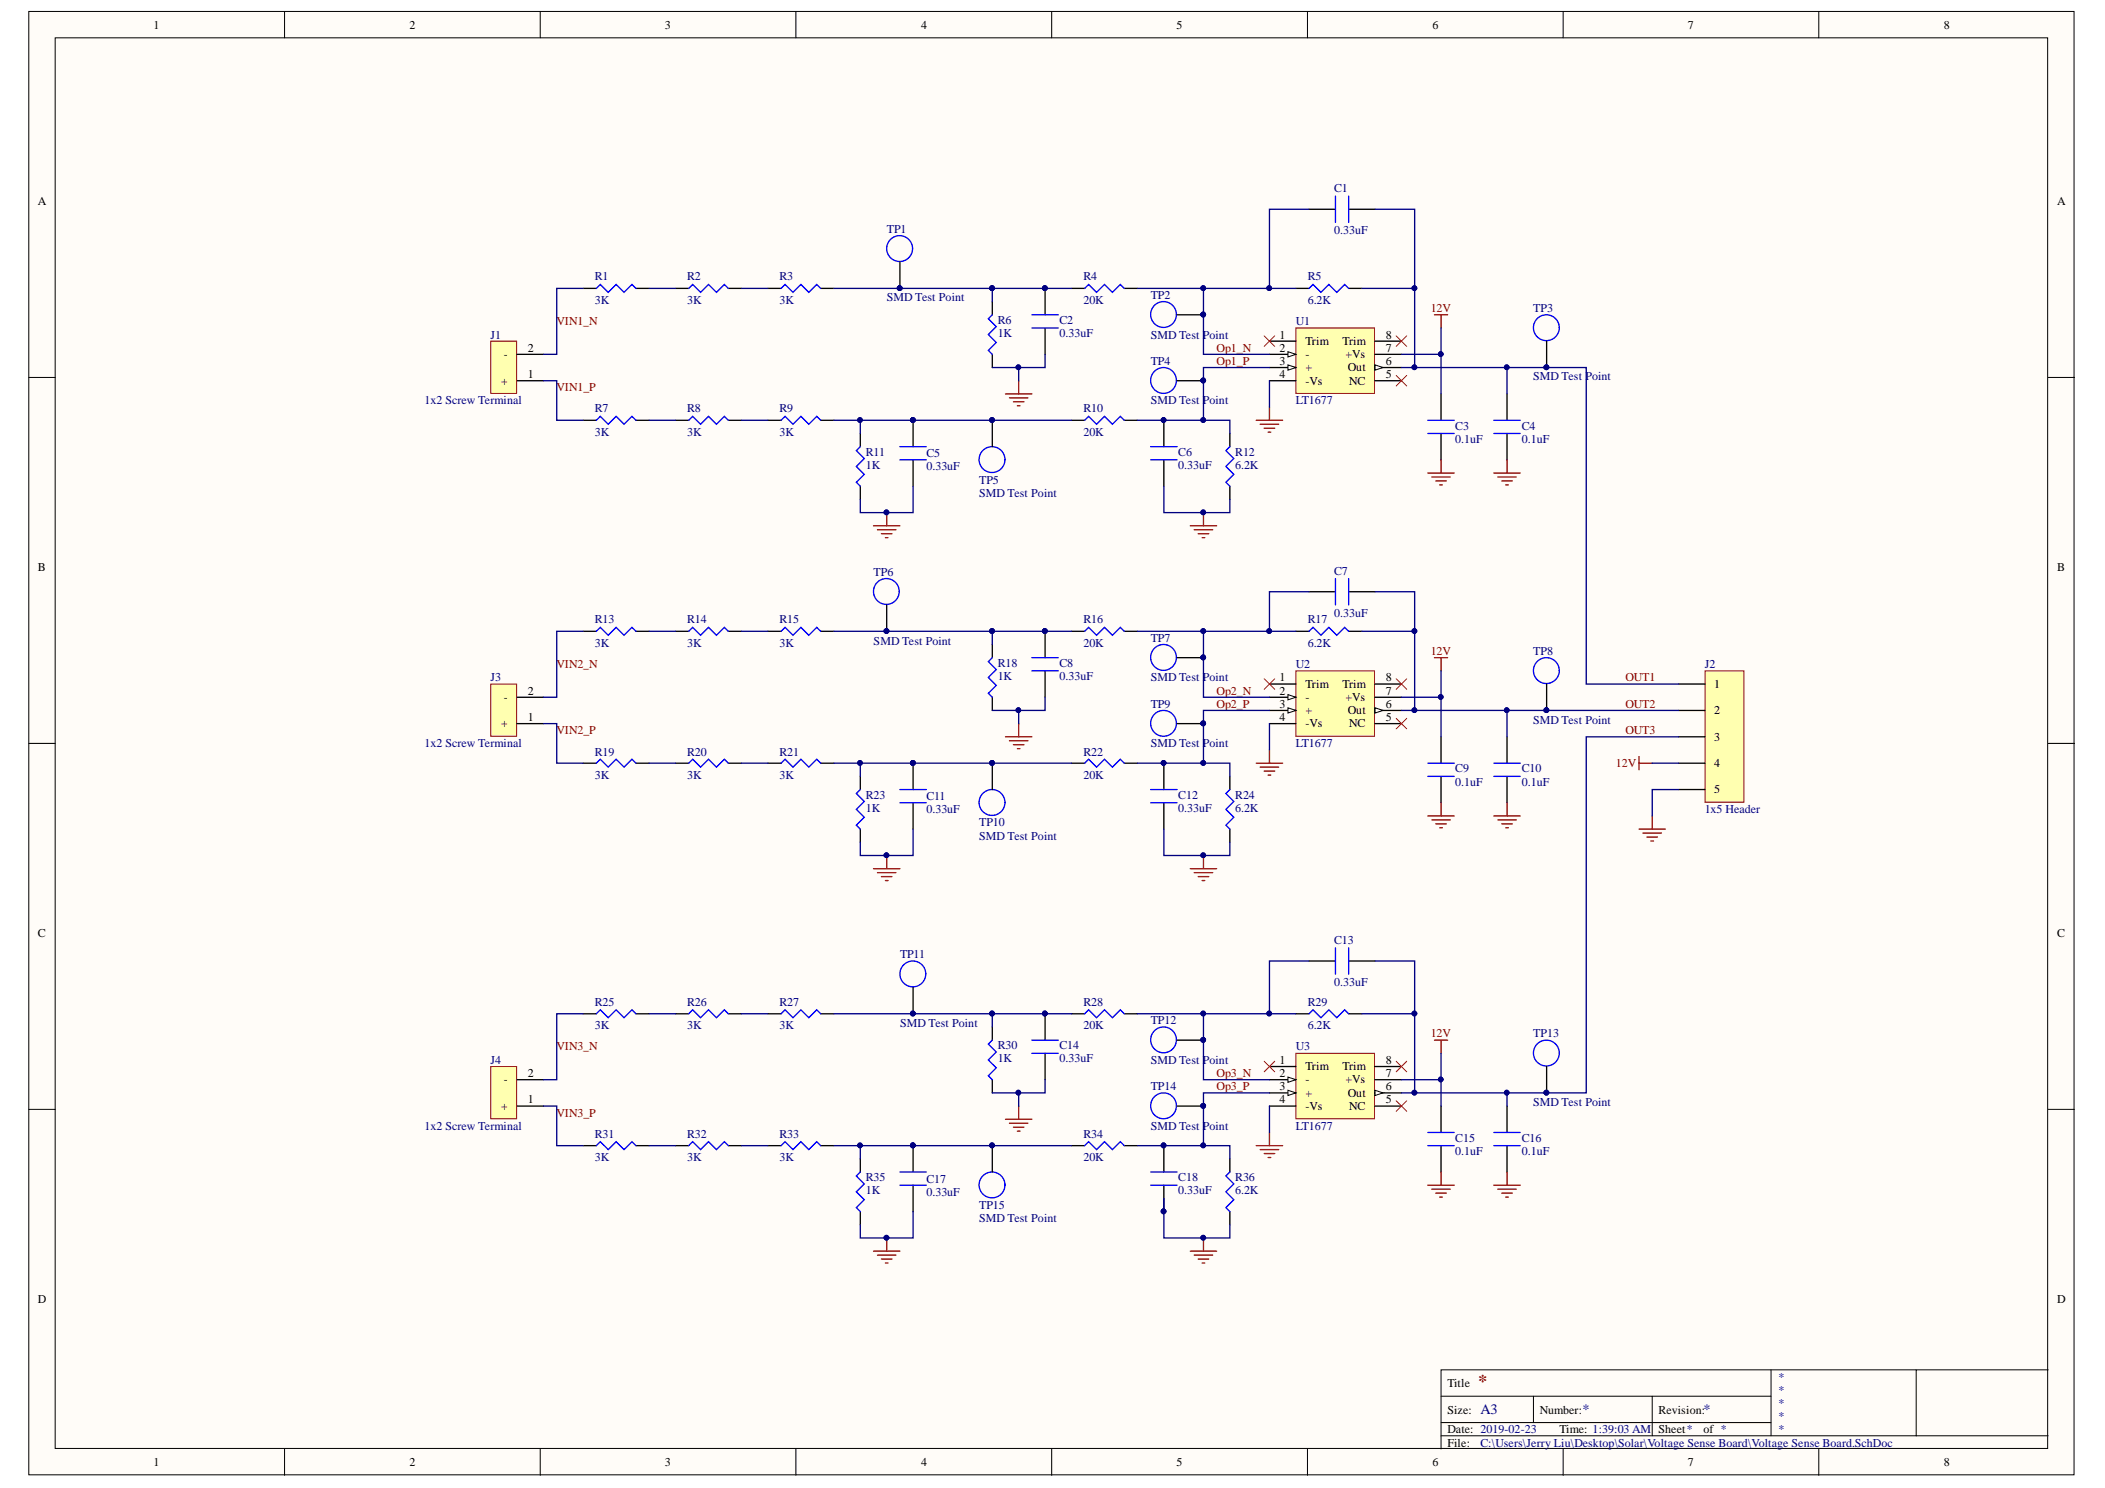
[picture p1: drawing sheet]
<svg xmlns="http://www.w3.org/2000/svg" width="297mm" height="210mm" viewBox="0 0 297 210" stroke-linecap="round" stroke-linejoin="round" font-family="sans-serif">
<defs><g id="words">
<text font-size="2.5" fill="#800000" x="208.6" y="195.7">*</text>
<g font-size="2" fill="#000080">
<text x="208.9" y="199.5">A3</text>
<text x="223.3" y="199.5">*</text>
<text x="240.4" y="199.5">*</text>
</g>
<g font-size="1.7">
<text x="21.7" y="4.1">1</text>
<text x="57.8" y="4.1">2</text>
<text x="93.8" y="4.1">3</text>
<text x="130" y="4.1">4</text>
<text x="166" y="4.1">5</text>
<text x="202.1" y="4.1">6</text>
<text x="238.2" y="4.1">7</text>
<text x="274.3" y="4.1">8</text>
<text x="5.3" y="28.9">A</text>
<text x="290.3" y="28.9">A</text>
<text x="180.6" y="47.8">1</text>
<text x="195.5" y="47.8">8</text>
<text x="71.1" y="50.5">-</text>
<text x="74.5" y="53.3">1</text>
<text x="74.5" y="49.6">2</text>
<text x="180.6" y="49.6">2</text>
<text x="180.6" y="51.5">3</text>
<text x="180.6" y="53.3">4</text>
<text x="184.2" y="48.7">Trim</text>
<text x="184.2" y="50.5">-</text>
<text x="184.2" y="52.4">+</text>
<text x="189.4" y="48.7">Trim</text>
<text x="189.9" y="50.5">+Vs</text>
<text x="190.2" y="52.4">Out</text>
<text x="195.5" y="53.3">5</text>
<text x="195.5" y="51.5">6</text>
<text x="195.5" y="49.6">7</text>
<text x="70.7" y="54.3">+</text>
<text x="184.2" y="54.3">-Vs</text>
<text x="190.4" y="54.3">NC</text>
<text x="5.3" y="80.6">B</text>
<text x="290.3" y="80.6">B</text>
<text x="71.1" y="98.9">-</text>
<text x="74.5" y="101.7">1</text>
<text x="74.5" y="98">2</text>
<text x="180.6" y="96.1">1</text>
<text x="180.6" y="98">2</text>
<text x="180.6" y="99.8">3</text>
<text x="180.6" y="101.7">4</text>
<text x="184.2" y="97">Trim</text>
<text x="184.2" y="98.9">-</text>
<text x="184.2" y="100.8">+</text>
<text x="189.4" y="97">Trim</text>
<text x="189.9" y="98.9">+Vs</text>
<text x="190.2" y="100.8">Out</text>
<text x="195.5" y="101.7">5</text>
<text x="195.5" y="99.8">6</text>
<text x="195.5" y="98">7</text>
<text x="195.5" y="96.1">8</text>
<text x="241.9" y="97">1</text>
<text x="241.9" y="100.8">2</text>
<text x="70.7" y="102.6">+</text>
<text x="184.2" y="102.6">-Vs</text>
<text x="190.4" y="102.6">NC</text>
<text x="241.9" y="104.5">3</text>
<text x="241.9" y="108.2">4</text>
<text x="241.9" y="111.9">5</text>
<text x="5.3" y="132.2">C</text>
<text x="290.3" y="132.2">C</text>
<text x="71.1" y="152.8">-</text>
<text x="74.5" y="155.6">1</text>
<text x="74.5" y="151.9">2</text>
<text x="180.6" y="150">1</text>
<text x="180.6" y="151.9">2</text>
<text x="180.6" y="153.8">3</text>
<text x="180.6" y="155.6">4</text>
<text x="184.2" y="151">Trim</text>
<text x="184.2" y="152.8">-</text>
<text x="184.2" y="154.7">+</text>
<text x="189.4" y="151">Trim</text>
<text x="189.9" y="152.8">+Vs</text>
<text x="190.2" y="154.7">Out</text>
<text x="195.5" y="155.6">5</text>
<text x="195.5" y="153.8">6</text>
<text x="195.5" y="151.9">7</text>
<text x="195.5" y="150">8</text>
<text x="70.7" y="156.6">+</text>
<text x="184.2" y="156.6">-Vs</text>
<text x="190.4" y="156.6">NC</text>
<text x="5.3" y="183.8">D</text>
<text x="290.3" y="183.8">D</text>
<text x="204.3" y="195.7">Title</text>
<text x="204.3" y="199.4">Size:</text>
<text x="204.3" y="202.2">Date: 2019-02-23</text>
<text x="217.3" y="199.4">Number:</text>
<text x="220.1" y="202.2">Time: 1:39:03 AM</text>
<text x="234" y="199.4">Revision:</text>
<text x="234" y="202.2">Sheet*</text>
<text x="240.4" y="202.2">of *</text>
<text x="21.7" y="206.9">1</text>
<text x="57.8" y="206.9">2</text>
<text x="93.8" y="206.9">3</text>
<text x="130" y="206.9">4</text>
<text x="166" y="206.9">5</text>
<text x="202.1" y="206.9">6</text>
<text x="204.3" y="204.1">File:</text>
<text x="238.2" y="206.9">7</text>
<text x="274.3" y="206.9">8</text>
</g>
<g font-size="1.7" fill="#000080">
<text x="188.3" y="27.1">C1</text>
<text x="125.1" y="32.9">TP1</text>
<text x="188.3" y="33">0.33uF</text>
<text x="83.9" y="39.6">R1</text>
<text x="97" y="39.6">R2</text>
<text x="110" y="39.6">R3</text>
<text x="152.9" y="39.6">R4</text>
<text x="184.5" y="39.6">R5</text>
<text x="69.2" y="47.8">J1</text>
<text x="83.9" y="42.9">3K</text>
<text x="97" y="42.9">3K</text>
<text x="110" y="42.9">3K</text>
<text x="125.1" y="42.5">SMD Test Point</text>
<text x="140.8" y="45.7">R6</text>
<text x="140.8" y="47.6">1K</text>
<text x="149.5" y="45.7">C2</text>
<text x="149.5" y="47.6">0.33uF</text>
<text x="152.9" y="42.9">20K</text>
<text x="162.4" y="42.2">TP2</text>
<text x="162.4" y="47.8">SMD Test Point</text>
<text x="182.8" y="45.9">U1</text>
<text x="184.5" y="42.9">6.2K</text>
<text x="216.4" y="44">TP3</text>
<text x="162.4" y="51.5">TP4</text>
<text x="216.4" y="53.7">SMD Test Point</text>
<text x="59.9" y="57.1">1x2 Screw Terminal</text>
<text x="83.9" y="58.2">R7</text>
<text x="97" y="58.2">R8</text>
<text x="110" y="58.2">R9</text>
<text x="152.9" y="58.2">R10</text>
<text x="162.4" y="57.1">SMD Test Point</text>
<text x="182.8" y="57.1">LT1677</text>
<text x="83.9" y="61.5">3K</text>
<text x="97" y="61.5">3K</text>
<text x="110" y="61.5">3K</text>
<text x="122.2" y="64.3">R11</text>
<text x="130.7" y="64.5">C5</text>
<text x="152.9" y="61.5">20K</text>
<text x="166.3" y="64.3">C6</text>
<text x="174.3" y="64.3">R12</text>
<text x="205.4" y="60.6">C3</text>
<text x="205.4" y="62.5">0.1uF</text>
<text x="214.7" y="60.6">C4</text>
<text x="214.7" y="62.5">0.1uF</text>
<text x="122.2" y="66.2">1K</text>
<text x="130.7" y="66.4">0.33uF</text>
<text x="138.2" y="68.2">TP5</text>
<text x="138.2" y="70.1">SMD Test Point</text>
<text x="166.3" y="66.2">0.33uF</text>
<text x="174.3" y="66.2">6.2K</text>
<text x="123.3" y="81.2">TP6</text>
<text x="188.3" y="81.1">C7</text>
<text x="83.9" y="87.9">R13</text>
<text x="97" y="87.9">R14</text>
<text x="110" y="87.9">R15</text>
<text x="152.9" y="87.9">R16</text>
<text x="184.5" y="87.9">R17</text>
<text x="188.3" y="87">0.33uF</text>
<text x="83.9" y="91.3">3K</text>
<text x="97" y="91.3">3K</text>
<text x="110" y="91.3">3K</text>
<text x="123.3" y="91">SMD Test Point</text>
<text x="140.8" y="94.1">R18</text>
<text x="140.8" y="95.9">1K</text>
<text x="149.5" y="94.1">C8</text>
<text x="149.5" y="95.9">0.33uF</text>
<text x="152.9" y="91.3">20K</text>
<text x="162.4" y="90.5">TP7</text>
<text x="182.8" y="94.2">U2</text>
<text x="184.5" y="91.3">6.2K</text>
<text x="216.4" y="92.4">TP8</text>
<text x="240.6" y="94.2">J2</text>
<text x="69.2" y="96.1">J3</text>
<text x="162.4" y="96.1">SMD Test Point</text>
<text x="162.4" y="99.8">TP9</text>
<text x="59.9" y="105.4">1x2 Screw Terminal</text>
<text x="83.9" y="106.6">R19</text>
<text x="97" y="106.6">R20</text>
<text x="110" y="106.6">R21</text>
<text x="152.9" y="106.6">R22</text>
<text x="162.4" y="105.4">SMD Test Point</text>
<text x="182.8" y="105.4">LT1677</text>
<text x="216.4" y="102.1">SMD Test Point</text>
<text x="83.9" y="109.9">3K</text>
<text x="97" y="109.9">3K</text>
<text x="110" y="109.9">3K</text>
<text x="122.2" y="112.7">R23</text>
<text x="130.7" y="112.8">C11</text>
<text x="152.9" y="109.9">20K</text>
<text x="166.3" y="112.7">C12</text>
<text x="174.3" y="112.7">R24</text>
<text x="205.4" y="109">C9</text>
<text x="205.4" y="110.8">0.1uF</text>
<text x="214.7" y="109">C10</text>
<text x="214.7" y="110.8">0.1uF</text>
<text x="122.2" y="114.5">1K</text>
<text x="130.7" y="114.7">0.33uF</text>
<text x="138.2" y="116.6">TP10</text>
<text x="138.2" y="118.4">SMD Test Point</text>
<text x="166.3" y="114.5">0.33uF</text>
<text x="174.3" y="114.5">6.2K</text>
<text x="240.6" y="114.7">1x5 Header</text>
<text x="127" y="135.2">TP11</text>
<text x="188.3" y="133.1">C13</text>
<text x="83.9" y="141.9">R25</text>
<text x="97" y="141.9">R26</text>
<text x="110" y="141.9">R27</text>
<text x="152.9" y="141.9">R28</text>
<text x="184.5" y="141.9">R29</text>
<text x="188.3" y="139.1">0.33uF</text>
<text x="83.9" y="145.2">3K</text>
<text x="97" y="145.2">3K</text>
<text x="110" y="145.2">3K</text>
<text x="127" y="144.9">SMD Test Point</text>
<text x="140.8" y="148">R30</text>
<text x="140.8" y="149.9">1K</text>
<text x="149.5" y="148">C14</text>
<text x="149.5" y="149.9">0.33uF</text>
<text x="152.9" y="145.2">20K</text>
<text x="162.4" y="144.5">TP12</text>
<text x="182.8" y="148.2">U3</text>
<text x="184.5" y="145.2">6.2K</text>
<text x="216.4" y="146.3">TP13</text>
<text x="69.2" y="150">J4</text>
<text x="162.4" y="150">SMD Test Point</text>
<text x="162.4" y="153.8">TP14</text>
<text x="59.9" y="159.4">1x2 Screw Terminal</text>
<text x="83.9" y="160.5">R31</text>
<text x="97" y="160.5">R32</text>
<text x="110" y="160.5">R33</text>
<text x="152.9" y="160.5">R34</text>
<text x="162.4" y="159.4">SMD Test Point</text>
<text x="182.8" y="159.4">LT1677</text>
<text x="205.4" y="161">C15</text>
<text x="214.7" y="161">C16</text>
<text x="216.4" y="156">SMD Test Point</text>
<text x="83.9" y="163.8">3K</text>
<text x="97" y="163.8">3K</text>
<text x="110" y="163.8">3K</text>
<text x="122.2" y="166.6">R35</text>
<text x="130.7" y="166.9">C17</text>
<text x="152.9" y="163.8">20K</text>
<text x="166.3" y="166.6">C18</text>
<text x="174.3" y="166.6">R36</text>
<text x="205.4" y="162.9">0.1uF</text>
<text x="214.7" y="162.9">0.1uF</text>
<text x="122.2" y="168.5">1K</text>
<text x="130.7" y="168.7">0.33uF</text>
<text x="138.2" y="170.6">TP15</text>
<text x="138.2" y="172.4">SMD Test Point</text>
<text x="166.3" y="168.5">0.33uF</text>
<text x="174.3" y="168.5">6.2K</text>
<text x="250.9" y="194.8">*</text>
<text x="250.9" y="196.6">*</text>
<text x="250.9" y="198.5">*</text>
<text x="250.9" y="200.3">*</text>
<text x="250.9" y="202.2">*</text>
<text x="208.9" y="204.1">C:\Users\Jerry Liu\Desktop\Solar\Voltage Sense Board\Voltage Sense Board.SchDoc</text>
</g>
<g font-size="1.7" fill="#800000">
<text x="78.5" y="45.9">VIN1_N</text>
<text x="201.9" y="44">12V</text>
<text x="171.7" y="49.6">Op1_N</text>
<text x="171.7" y="51.5">Op1_P</text>
<text x="78.5" y="55.2">VIN1_P</text>
<text x="78.5" y="94.2">VIN2_N</text>
<text x="201.9" y="92.4">12V</text>
<text x="171.7" y="98">Op2_N</text>
<text x="171.7" y="99.8">Op2_P</text>
<text x="229.4" y="96.1">OUT1</text>
<text x="229.4" y="99.8">OUT2</text>
<text x="78.5" y="103.5">VIN2_P</text>
<text x="229.4" y="103.5">OUT3</text>
<text x="228" y="108.2">12V</text>
<text x="78.5" y="148.2">VIN3_N</text>
<text x="201.9" y="146.3">12V</text>
<text x="171.7" y="151.9">Op3_N</text>
<text x="171.7" y="153.8">Op3_P</text>
<text x="78.5" y="157.6">VIN3_P</text>
</g>
</g></defs>
<g fill="#fffcf8" stroke="#000" stroke-width=".14">
<path d="M4.1 1.6h288.6v206.4h-288.6z"/>
<path d="M7.8 5.3h281.1v199h-281.1z"/>
</g>
<g fill="none" stroke="#000" stroke-width=".14">
<path d="M40.2 1.6v3.7M76.2 1.6v3.7M112.3 1.6v3.7M148.4 1.6v3.7M184.5 1.6v3.7M220.6 1.6v3.7M256.7 1.6v3.7M4.1 53.2h3.7M289 53.2h3.7M4.1 104.9h3.7M289 104.9h3.7M4.1 156.5h3.7"/>
<path d="M289 156.5h3.7M203.3 197h46.6M216.4 197v3.7M233.1 197v5.5M249.9 193.2v9.3M270.4 193.2h-67.1v11.2M289 193.2h-18.6v9.3M40.2 204.4v3.7M76.2 204.4v3.7M112.3 204.4v3.7M148.4 204.4v3.7M184.5 204.4v3.7"/>
<path d="M203.3 202.5h85.7M203.3 200.7h46.6M220.6 204.4v3.7M256.7 204.4v3.7"/>
</g>
<path d="M69.2 48.1h3.7v7.4h-3.7z" fill="#ffffb0" stroke="#800000" stroke-width=".14"/>
<g fill="none" stroke="#000" stroke-width=".19">
<path d="M73 53.7h3.7M73 50h3.7M82.3 40.7h1.8M82.3 59.3h1.8M89.7 40.7h1.9M89.7 59.3h1.9M95.3 40.7h1.9M95.3 59.3h1.9M102.8 40.7h1.8M102.8 59.3h1.8M108.4 40.7h1.8M108.4 59.3h1.8"/>
<path d="M115.8 40.7h1.9M115.8 59.3h1.9M128.8 59.3v3.7M140 42.5v1.9M140 50v1.8M147.5 40.7v3.7M147.5 46.3v3.7M151.2 40.7h1.9M151.2 59.3h1.9M158.6 40.7h1.9M158.6 59.3h1.9M121.4 61.1v1.9"/>
<path d="M121.4 68.6v1.8M128.8 64.9v3.7"/>
</g>
<g fill="none" stroke="#00f" stroke-width=".19">
<path d="M84.1 40.7l.6-.6 1.1 1.1 1.1-1.1 1.2 1.1 1.1-1.1 .5 .6M84.1 59.3l.6-.6 1.1 1.1 1.1-1.1 1.2 1.1 1.1-1.1 .5 .6M97.2 40.7l.5-.6 1.2 1.1 1.1-1.1 1.1 1.1 1.1-1.1 .6 .6M97.2 59.3l.5-.6 1.2 1.1 1.1-1.1 1.1 1.1 1.1-1.1 .6 .6M110.2 40.7l.6-.6 1.1 1.1 1.1-1.1 1.1 1.1 1.2-1.1 .5 .6M110.2 59.3l.6-.6 1.1 1.1 1.1-1.1 1.1 1.1 1.2-1.1 .5 .6M140 44.4l-.5 .6 1.1 1.1-1.1 1.1 1.1 1.1-1.1 1.1 .5 .6M145.6 46.3h3.7M145.6 44.4h3.7M153.1 40.7l.5-.6 1.1 1.1 1.2-1.1 1.1 1.1 1.1-1.1 .5 .6M153.1 59.3l.5-.6 1.1 1.1 1.2-1.1 1.1 1.1 1.1-1.1 .5 .6M121.4 63l-.6 .6 1.2 1.1-1.2 1.1 1.2 1.1-1.2 1.1 .6 .6"/>
<path d="M127 64.9h3.7M127 63h3.7"/>
</g>
<g fill="#000080" stroke="#000080" stroke-width=".14">
<circle cx="147.4" cy="40.6" r=".34"/>
<circle cx="128.8" cy="59.3" r=".34"/>
</g>
<path d="M182.9 46.3h11.1v9.2h-11.1z" fill="#ffffb0" stroke="#800000" stroke-width=".14"/>
<path d="M179.1 48.1h3.8M179.1 50h3.8" fill="none" stroke="#000" stroke-width=".19"/>
<path d="M181.7 49.6l1.2 .4-1.2 .4z" fill="#fffcf8"/>
<path d="M181.7 49.6l1.2 .4-1.2 .4z" fill="none" stroke="#000" stroke-width=".14"/>
<path d="M179.1 51.8h3.8" fill="none" stroke="#000" stroke-width=".19"/>
<path d="M181.7 51.5l1.2 .3-1.2 .4z" fill="#fffcf8"/>
<path d="M181.7 51.5l1.2 .3-1.2 .4z" fill="none" stroke="#000" stroke-width=".14"/>
<path d="M179.1 53.7h3.8M194 53.7h3.8M194 51.8h3.8" fill="none" stroke="#000" stroke-width=".19"/>
<path d="M194 51.5l1.2 .3-1.2 .4z" fill="#fffcf8"/>
<path d="M194 51.5l1.2 .3-1.2 .4z" fill="none" stroke="#000" stroke-width=".14"/>
<path d="M182.9 40.7h1.8M190.3 40.7h1.9M194 50h3.8M194 48.1h3.8M173.5 61.1v1.9M173.5 68.6v1.8" fill="none" stroke="#000" stroke-width=".19"/>
<path d="M184.7 40.7l.6-.6 1.1 1.1 1.1-1.1 1.1 1.1 1.2-1.1 .5 .6M173.5 63l-.5 .6 1.1 1.1-1.1 1.1 1.1 1.1-1.1 1.1 .5 .6" fill="none" stroke="#00f" stroke-width=".19"/>
<g fill="none" stroke="#800000" stroke-width=".19">
<path d="M141.9 55.6h3.7M142.4 56.1h2.7M143 56.7h1.5M143.6 57.2h.3M143.7 53.7v1.9M177.3 59.3h3.7M177.8 59.8h2.6M179.1 57.4v1.9M123.3 74.2h3.7M123.8 74.7h2.6M124.4 75.3h1.5M124.9 75.8h.4"/>
<path d="M125.1 72.3v1.9M168 74.2h3.7M168.5 74.7h2.6M169.1 75.3h1.5M169.6 75.8h.4M169.8 72.3v1.9M178.4 60.4h1.5M178.9 61h.4"/>
</g>
<g fill="#000080" stroke="#000080" stroke-width=".14">
<circle cx="125.1" cy="72.3" r=".34"/>
<circle cx="169.8" cy="72.3" r=".34"/>
</g>
<path d="M240.6 94.6h5.5v18.6h-5.5z" fill="#ffffb0" stroke="#800000" stroke-width=".14"/>
<g fill="none" stroke="#000" stroke-width=".19">
<path d="M184.7 29.5h3.7M190.3 29.5h3.7M164.2 59.3v3.7M203.3 55.6v3.7M212.7 55.6v3.7M164.2 64.9v3.7M203.3 61.1v3.8M212.7 61.1v3.8M236.9 96.5h3.7M236.9 100.2h3.7M236.9 103.9h3.7M236.9 107.7h3.7"/>
<path d="M236.9 111.4h3.7"/>
</g>
<g fill="none" stroke="#800000" stroke-width=".19">
<path d="M202.4 44.4h1.9M203.3 44.4v1.9M201.5 66.7h3.7M202 67.3h2.7M202.6 67.8h1.5M203.2 68.4h.3M203.3 64.9v1.8M210.8 66.7h3.7M211.4 67.3h2.6M211.9 67.8h1.5M212.5 68.4h.3M212.7 64.9v1.8"/>
<path d="M231.3 117h3.7M231.3 106.7v1.9M231.3 107.7h1.8M231.8 117.5h2.7M232.4 118.1h1.5M233 118.6h.3M233.1 115.1v1.9"/>
</g>
<path d="M178.4 47.4l1.5 1.5M179.9 47.4l-1.5 1.5M197 53l1.5 1.5M197 47.4l1.5 1.5M198.5 53l-1.5 1.5M198.5 47.4l-1.5 1.5" fill="none" stroke="#f00" stroke-width=".14"/>
<path d="M188.4 27.7v3.7M190.3 27.7v3.7M201.5 59.3h3.7M210.8 59.3h3.7M162.4 64.9h3.7M162.4 63h3.7M201.5 61.1h3.7M210.8 61.1h3.7" fill="none" stroke="#00f" stroke-width=".19"/>
<circle cx="164.2" cy="59.3" r=".33" fill="#000080" stroke="#000080" stroke-width=".14"/>
<path d="M69.2 96.5h3.7v7.4h-3.7z" fill="#ffffb0" stroke="#800000" stroke-width=".14"/>
<g fill="none" stroke="#000" stroke-width=".19">
<path d="M73 98.4h3.7M82.3 89.1h1.8M89.7 89.1h1.9M95.3 89.1h1.9M102.8 89.1h1.8M108.4 89.1h1.8M115.8 89.1h1.9M140 90.9v1.9M140 98.4v1.8M147.5 89.1v3.7M147.5 94.6v3.8M151.2 89.1h1.9"/>
<path d="M158.6 89.1h1.9M73 102.1h3.7M82.3 107.7h1.8M89.7 107.7h1.9M95.3 107.7h1.9M102.8 107.7h1.8M108.4 107.7h1.8M115.8 107.7h1.9M121.4 109.5v1.9M121.4 117v1.8M128.8 107.7v3.7M128.8 113.2v3.8"/>
<path d="M151.2 107.7h1.9M158.6 107.7h1.9"/>
</g>
<g fill="none" stroke="#00f" stroke-width=".19">
<path d="M84.1 89.1l.6-.6 1.1 1.1 1.1-1.1 1.2 1.1 1.1-1.1 .5 .6M97.2 89.1l.5-.6 1.2 1.1 1.1-1.1 1.1 1.1 1.1-1.1 .6 .6M110.2 89.1l.6-.6 1.1 1.1 1.1-1.1 1.1 1.1 1.2-1.1 .5 .6M140 92.8l-.5 .5 1.1 1.1-1.1 1.2 1.1 1.1-1.1 1.1 .5 .6M145.6 94.6h3.7M145.6 92.8h3.7M153.1 89.1l.5-.6 1.1 1.1 1.2-1.1 1.1 1.1 1.1-1.1 .5 .6M84.1 107.7l.6-.6 1.1 1.1 1.1-1.1 1.2 1.1 1.1-1.1 .5 .6M97.2 107.7l.5-.6 1.2 1.1 1.1-1.1 1.1 1.1 1.1-1.1 .6 .6M110.2 107.7l.6-.6 1.1 1.1 1.1-1.1 1.1 1.1 1.2-1.1 .5 .6M121.4 111.4l-.6 .5 1.2 1.2-1.2 1.1 1.2 1.1-1.2 1.1 .6 .6M127 113.2h3.7"/>
<path d="M127 111.4h3.7M153.1 107.7l.5-.6 1.1 1.1 1.2-1.1 1.1 1.1 1.1-1.1 .5 .6"/>
</g>
<g fill="#000080" stroke="#000080" stroke-width=".14">
<circle cx="147.4" cy="89" r=".34"/>
<circle cx="128.8" cy="107.6" r=".34"/>
</g>
<path d="M182.9 94.6h11.1v9.3h-11.1z" fill="#ffffb0" stroke="#800000" stroke-width=".14"/>
<path d="M179.1 96.5h3.8M179.1 98.4h3.8" fill="none" stroke="#000" stroke-width=".19"/>
<path d="M181.7 98l1.2 .4-1.2 .3z" fill="#fffcf8"/>
<path d="M181.7 98l1.2 .4-1.2 .3z" fill="none" stroke="#000" stroke-width=".14"/>
<path d="M179.1 100.2h3.8" fill="none" stroke="#000" stroke-width=".19"/>
<path d="M181.7 99.8l1.2 .4-1.2 .4z" fill="#fffcf8"/>
<path d="M181.7 99.8l1.2 .4-1.2 .4z" fill="none" stroke="#000" stroke-width=".14"/>
<path d="M179.1 102.1h3.8M194 102.1h3.8M194 100.2h3.8" fill="none" stroke="#000" stroke-width=".19"/>
<path d="M194 99.8l1.2 .4-1.2 .4z" fill="#fffcf8"/>
<path d="M194 99.8l1.2 .4-1.2 .4z" fill="none" stroke="#000" stroke-width=".14"/>
<g fill="none" stroke="#000" stroke-width=".19">
<path d="M182.9 89.1h1.8M184.7 83.5h3.7M190.3 89.1h1.9M190.3 83.5h3.7M194 98.4h3.8M194 96.5h3.8M164.2 107.7v3.7M164.2 113.2v3.8M173.5 109.5v1.9M173.5 117v1.8M203.3 103.9v3.8M203.3 109.5v3.7"/>
<path d="M212.7 103.9v3.8M212.7 109.5v3.7"/>
</g>
<path d="M184.7 89.1l.6-.6 1.1 1.1 1.1-1.1 1.1 1.1 1.2-1.1 .5 .6M188.4 81.6v3.7M190.3 81.6v3.7M162.4 113.2h3.7M162.4 111.4h3.7M173.5 111.4l-.5 .5 1.1 1.2-1.1 1.1 1.1 1.1-1.1 1.1 .5 .6M201.5 109.5h3.7M201.5 107.7h3.7M210.8 109.5h3.7M210.8 107.7h3.7" fill="none" stroke="#00f" stroke-width=".19"/>
<g fill="none" stroke="#800000" stroke-width=".19">
<path d="M202.4 92.8h1.9M203.3 92.8v1.8M141.9 103.9h3.7M142.4 104.5h2.7M143 105.1h1.5M143.6 105.6h.3M143.7 102.1v1.8M177.3 107.7h3.7M177.8 108.2h2.6M178.4 108.8h1.5M178.9 109.3h.4M179.1 105.8v1.9"/>
<path d="M201.5 115.1h3.7M202 115.7h2.7M202.6 116.2h1.5M203.2 116.8h.3M203.3 113.2v1.9M210.8 115.1h3.7M211.4 115.7h2.6M211.9 116.2h1.5M212.5 116.8h.3M212.7 113.2v1.9M123.3 122.5h3.7M123.8 123.1h2.6"/>
<path d="M124.4 123.7h1.5M124.9 124.2h.4M125.1 120.7v1.8M168 122.5h3.7M168.5 123.1h2.6M169.1 123.7h1.5M169.6 124.2h.4M169.8 120.7v1.8"/>
</g>
<g fill="#000080" stroke="#000080" stroke-width=".14">
<circle cx="125.1" cy="120.6" r=".34"/>
<circle cx="169.8" cy="120.6" r=".34"/>
<circle cx="164.2" cy="107.6" r=".33"/>
</g>
<path d="M178.4 95.8l1.5 1.4M179.9 95.8l-1.5 1.4M197 95.8l1.5 1.4M198.5 95.8l-1.5 1.4M197 101.3l1.5 1.5M198.5 101.3l-1.5 1.5" fill="none" stroke="#f00" stroke-width=".14"/>
<path d="M69.2 150.4h3.7v7.4h-3.7z" fill="#ffffb0" stroke="#800000" stroke-width=".14"/>
<g fill="none" stroke="#000" stroke-width=".19">
<path d="M73 156h3.7M73 152.3h3.7M82.3 143h1.8M89.7 143h1.9M95.3 143h1.9M102.8 143h1.8M108.4 143h1.8M115.8 143h1.9M140 144.9v1.8M140 152.3v1.9M147.5 143v3.7M147.5 148.6v3.7"/>
<path d="M151.2 143h1.9M158.6 143h1.9M82.3 161.6h1.8M89.7 161.6h1.9M95.3 161.6h1.9M102.8 161.6h1.8M108.4 161.6h1.8M115.8 161.6h1.9M121.4 163.5v1.8M121.4 170.9v1.9M128.8 161.6v3.7M128.8 167.2v3.7"/>
<path d="M151.2 161.6h1.9M158.6 161.6h1.9"/>
</g>
<g fill="none" stroke="#00f" stroke-width=".19">
<path d="M84.1 143l.6-.6 1.1 1.2 1.1-1.2 1.2 1.2 1.1-1.2 .5 .6M97.2 143l.5-.6 1.2 1.2 1.1-1.2 1.1 1.2 1.1-1.2 .6 .6M110.2 143l.6-.6 1.1 1.2 1.1-1.2 1.1 1.2 1.2-1.2 .5 .6M140 146.7l-.5 .6 1.1 1.1-1.1 1.1 1.1 1.1-1.1 1.1 .5 .6M145.6 148.6h3.7M145.6 146.7h3.7M153.1 143l.5-.6 1.1 1.2 1.2-1.2 1.1 1.2 1.1-1.2 .5 .6M84.1 161.6l.6-.5 1.1 1.1 1.1-1.1 1.2 1.1 1.1-1.1 .5 .5M97.2 161.6l.5-.5 1.2 1.1 1.1-1.1 1.1 1.1 1.1-1.1 .6 .5M110.2 161.6l.6-.5 1.1 1.1 1.1-1.1 1.1 1.1 1.2-1.1 .5 .5M121.4 165.3l-.6 .6 1.2 1.1-1.2 1.1 1.2 1.1-1.2 1.2 .6 .5M127 167.2h3.7"/>
<path d="M127 165.3h3.7M153.1 161.6l.5-.5 1.1 1.1 1.2-1.1 1.1 1.1 1.1-1.1 .5 .5"/>
</g>
<g fill="#000080" stroke="#000080" stroke-width=".14">
<circle cx="147.4" cy="143" r=".34"/>
<circle cx="128.8" cy="161.6" r=".34"/>
</g>
<path d="M182.9 148.6h11.1v9.2h-11.1z" fill="#ffffb0" stroke="#800000" stroke-width=".14"/>
<path d="M179.1 150.4h3.8M179.1 152.3h3.8" fill="none" stroke="#000" stroke-width=".19"/>
<path d="M181.7 151.9l1.2 .4-1.2 .4z" fill="#fffcf8"/>
<path d="M181.7 151.9l1.2 .4-1.2 .4z" fill="none" stroke="#000" stroke-width=".14"/>
<path d="M179.1 154.2h3.8" fill="none" stroke="#000" stroke-width=".19"/>
<path d="M181.7 153.8l1.2 .4-1.2 .3z" fill="#fffcf8"/>
<path d="M181.7 153.8l1.2 .4-1.2 .3z" fill="none" stroke="#000" stroke-width=".14"/>
<path d="M179.1 156h3.8M194 156h3.8M194 154.2h3.8" fill="none" stroke="#000" stroke-width=".19"/>
<path d="M194 153.8l1.2 .4-1.2 .3z" fill="#fffcf8"/>
<path d="M194 153.8l1.2 .4-1.2 .3z" fill="none" stroke="#000" stroke-width=".14"/>
<g fill="none" stroke="#000" stroke-width=".19">
<path d="M127 37v3.7M140 59.3v3.7M166.1 44.4h3.7M166.1 53.7h3.7M218.2 48.1v3.7M125.1 85.3v3.8M166.1 92.8h3.7M218.2 96.5v3.7M140 107.7v3.7M166.1 102.1h3.7M128.8 139.3v3.7M184.7 135.6h3.7"/>
<path d="M190.3 135.6h3.7M166.1 146.7h3.7M166.1 156h3.7M182.9 143h1.8M190.3 143h1.9M194 152.3h3.8M194 150.4h3.8M203.3 156v3.7M212.7 156v3.7M218.2 150.4v3.8M140 161.6v3.7M164.2 161.6v3.7"/>
<path d="M164.2 167.2v3.7M173.5 163.5v1.8M173.5 170.9v1.9M203.3 161.6v3.7M212.7 161.6v3.7"/>
</g>
<g fill="none" stroke="#00f" stroke-width=".19">
<path d="M188.4 133.7v3.7M190.3 133.7v3.7M184.7 143l.6-.6 1.1 1.2 1.1-1.2 1.1 1.2 1.2-1.2 .5 .6M201.5 159.7h3.7M210.8 159.7h3.7M162.4 167.2h3.7M162.4 165.3h3.7M173.5 165.3l-.5 .6 1.1 1.1-1.1 1.1 1.1 1.1-1.1 1.2 .5 .5M201.5 161.6h3.7M210.8 161.6h3.7"/>
<circle cx="126.9" cy="35.1" r="1.82"/>
<circle cx="164.2" cy="53.7" r="1.82"/>
<circle cx="164.2" cy="44.4" r="1.82"/>
<circle cx="218.2" cy="46.2" r="1.82"/>
<circle cx="140" cy="64.8" r="1.82"/>
<circle cx="125.1" cy="83.4" r="1.82"/>
<circle cx="164.2" cy="92.7" r="1.82"/>
<circle cx="218.2" cy="94.6" r="1.82"/>
<circle cx="140" cy="113.2" r="1.82"/>
<circle cx="164.2" cy="102" r="1.82"/>
<circle cx="128.8" cy="137.4" r="1.82"/>
<circle cx="164.2" cy="146.7" r="1.82"/>
<circle cx="164.2" cy="156" r="1.82"/>
<circle cx="218.2" cy="148.5" r="1.82"/>
<circle cx="140" cy="167.2" r="1.82"/>
</g>
<g fill="none" stroke="#800000" stroke-width=".19">
<path d="M141.9 157.9h3.7M142.4 158.4h2.7M143 159h1.5M143.6 159.6h.3M143.7 156v1.9M179.1 159.7v1.9M202.4 146.7h1.9M203.3 146.7v1.9M123.3 176.5h3.7M123.8 177.1h2.6M124.4 177.6h1.5M124.9 178.2h.4"/>
<path d="M125.1 174.6v1.9M168 176.5h3.7M168.5 177.1h2.6M169.1 177.6h1.5M169.6 178.2h.4M169.8 174.6v1.9M177.3 161.6h3.7M177.8 162.2h2.6M178.4 162.7h1.5M178.9 163.3h.4M201.5 167.2h3.7M202 167.7h2.7"/>
<path d="M202.6 168.3h1.5M203.2 168.9h.3M203.3 165.3v1.9M210.8 167.2h3.7M211.4 167.7h2.6M211.9 168.3h1.5M212.5 168.9h.3M212.7 165.3v1.9"/>
</g>
<g fill="#000080" stroke="#000080" stroke-width=".14">
<circle cx="125.1" cy="174.6" r=".34"/>
<circle cx="169.8" cy="174.6" r=".34"/>
<circle cx="164.2" cy="170.9" r=".33"/>
<circle cx="164.2" cy="161.6" r=".33"/>
<circle cx="218.2" cy="51.8" r=".34"/>
<circle cx="218.2" cy="100.2" r=".34"/>
<circle cx="218.2" cy="154.1" r=".34"/>
<circle cx="169.8" cy="44.4" r=".34"/>
<circle cx="169.8" cy="53.7" r=".34"/>
<circle cx="169.8" cy="92.7" r=".34"/>
<circle cx="169.8" cy="102" r=".34"/>
<circle cx="169.8" cy="146.7" r=".34"/>
<circle cx="169.8" cy="156" r=".34"/>
<circle cx="128.8" cy="143" r=".34"/>
<circle cx="140" cy="161.6" r=".34"/>
<circle cx="125.1" cy="89" r=".34"/>
<circle cx="140" cy="107.6" r=".34"/>
<circle cx="126.9" cy="40.6" r=".34"/>
<circle cx="140" cy="59.3" r=".34"/>
<circle cx="140" cy="40.6" r=".34"/>
<circle cx="199.6" cy="40.6" r=".34"/>
<circle cx="199.6" cy="51.8" r=".34"/>
<circle cx="121.3" cy="59.3" r=".33"/>
<circle cx="128.8" cy="59.3" r=".34"/>
<circle cx="169.8" cy="59.3" r=".34"/>
<circle cx="203.3" cy="49.9" r=".33"/>
<circle cx="212.6" cy="51.8" r=".33"/>
<circle cx="179.1" cy="40.6" r=".34"/>
<circle cx="169.8" cy="72.3" r=".34"/>
<circle cx="169.8" cy="40.6" r=".34"/>
<circle cx="147.4" cy="40.6" r=".34"/>
<circle cx="143.7" cy="51.8" r=".33"/>
<circle cx="140" cy="89" r=".34"/>
<circle cx="199.6" cy="89" r=".34"/>
<circle cx="199.6" cy="100.2" r=".34"/>
<circle cx="121.3" cy="107.6" r=".33"/>
<circle cx="128.8" cy="107.6" r=".34"/>
<circle cx="169.8" cy="107.6" r=".34"/>
<circle cx="203.3" cy="98.3" r=".33"/>
<circle cx="212.6" cy="100.2" r=".33"/>
<circle cx="179.1" cy="89" r=".34"/>
<circle cx="169.8" cy="120.6" r=".34"/>
<circle cx="169.8" cy="89" r=".34"/>
<circle cx="147.4" cy="89" r=".34"/>
<circle cx="143.7" cy="100.2" r=".33"/>
<circle cx="140" cy="143" r=".34"/>
<circle cx="199.6" cy="143" r=".34"/>
<circle cx="199.6" cy="154.1" r=".34"/>
<circle cx="121.3" cy="161.6" r=".33"/>
<circle cx="128.8" cy="161.6" r=".34"/>
<circle cx="169.8" cy="161.6" r=".34"/>
<circle cx="203.3" cy="152.3" r=".33"/>
<circle cx="212.6" cy="154.1" r=".33"/>
<circle cx="179.1" cy="143" r=".34"/>
<circle cx="169.8" cy="143" r=".34"/>
<circle cx="147.4" cy="143" r=".34"/>
<circle cx="143.7" cy="154.1" r=".33"/>
<circle cx="164.2" cy="107.6" r=".33"/>
<circle cx="125.1" cy="72.3" r=".34"/>
<circle cx="125.1" cy="120.6" r=".34"/>
<circle cx="164.2" cy="59.3" r=".33"/>
</g>
<path d="M178.4 149.7l1.5 1.5M179.9 149.7l-1.5 1.5M197 155.3l1.5 1.5M197 149.7l1.5 1.5M198.5 155.3l-1.5 1.5M198.5 149.7l-1.5 1.5" fill="none" stroke="#f00" stroke-width=".14"/>
<g fill="none" stroke="#000080" stroke-width=".19">
<path d="M184.7 29.5h-5.6v11.2h3.8M194 29.5h5.6v11.2M76.7 53.7h1.9v5.6h3.7M82.3 40.7h-3.7v9.3h-1.9M91.6 40.7h3.7M91.6 59.3h3.7M104.6 40.7h3.8M104.6 59.3h3.8M117.7 40.7h22.3M117.7 59.3h3.7v1.8M121.4 59.3h29.8M140 40.7h11.2"/>
<path d="M140 40.7v1.8M143.7 51.8v1.9M147.5 50v1.8h-7.5M160.5 40.7h9.3v9.3h9.3M160.5 59.3h13v1.8M169.8 40.7h9.3M179.1 51.8h-9.3v7.5M179.1 53.7v3.7M192.2 40.7h7.4v11.1h-1.8M199.6 51.8h13.1v3.8M203.3 46.3v3.7h-5.5M203.3 50v5.6"/>
<path d="M212.7 51.8h11.1v44.7h13.1M128.8 68.6v3.7h-7.4v-1.9M164.2 68.6v3.7h9.3v-1.9M82.3 89.1h-3.7v9.3h-1.9M91.6 89.1h3.7M104.6 89.1h3.8M117.7 89.1h22.3M140 89.1h11.2M140 89.1v1.8M147.5 98.4v1.8h-7.5M160.5 89.1h9.3v9.3h9.3M169.8 89.1h9.3"/>
<path d="M184.7 83.5h-5.6v5.6h3.8M192.2 89.1h7.4v11.1h-1.8M194 83.5h5.6v5.6M203.3 94.6v3.8h-5.5M203.3 98.4v5.5M76.7 102.1h1.9v5.6h3.7M91.6 107.7h3.7M104.6 107.7h3.8M117.7 107.7h3.7v1.8M121.4 107.7h29.8M128.8 117v3.7h-7.4v-1.9M143.7 100.2v1.9"/>
<path d="M160.5 107.7h13v1.8M164.2 117v3.7h9.3v-1.9M179.1 100.2h-9.3v7.5M179.1 102.1v3.7M199.6 100.2h13.1v3.7M212.7 100.2h24.2M233.1 107.7h3.8M236.9 111.4h-3.8v3.7M236.9 103.9h-13.1v50.3h-11.1M184.7 135.6h-5.6v7.4h3.8M194 135.6h5.6v7.4M76.7 156h1.9v5.6h3.7"/>
<path d="M82.3 143h-3.7v9.3h-1.9M91.6 143h3.7M104.6 143h3.8M117.7 143h22.3M140 143h11.2M140 143v1.9M143.7 154.2v1.8M147.5 152.3v1.9h-7.5M160.5 143h9.3v9.3h9.3M169.8 143h9.3M179.1 154.2h-9.3v7.4M179.1 156v3.7"/>
<path d="M192.2 143h7.4v11.2h-1.8M199.6 154.2h13.1v1.8M203.3 148.6v3.7h-5.5M203.3 152.3v3.7M91.6 161.6h3.7M104.6 161.6h3.8M117.7 161.6h3.7v1.9M121.4 161.6h29.8M128.8 170.9v3.7h-7.4v-1.8M160.5 161.6h13v1.9M164.2 169.1v5.5h9.3v-1.8"/>
</g>
<use href="#words"/>
</svg>
